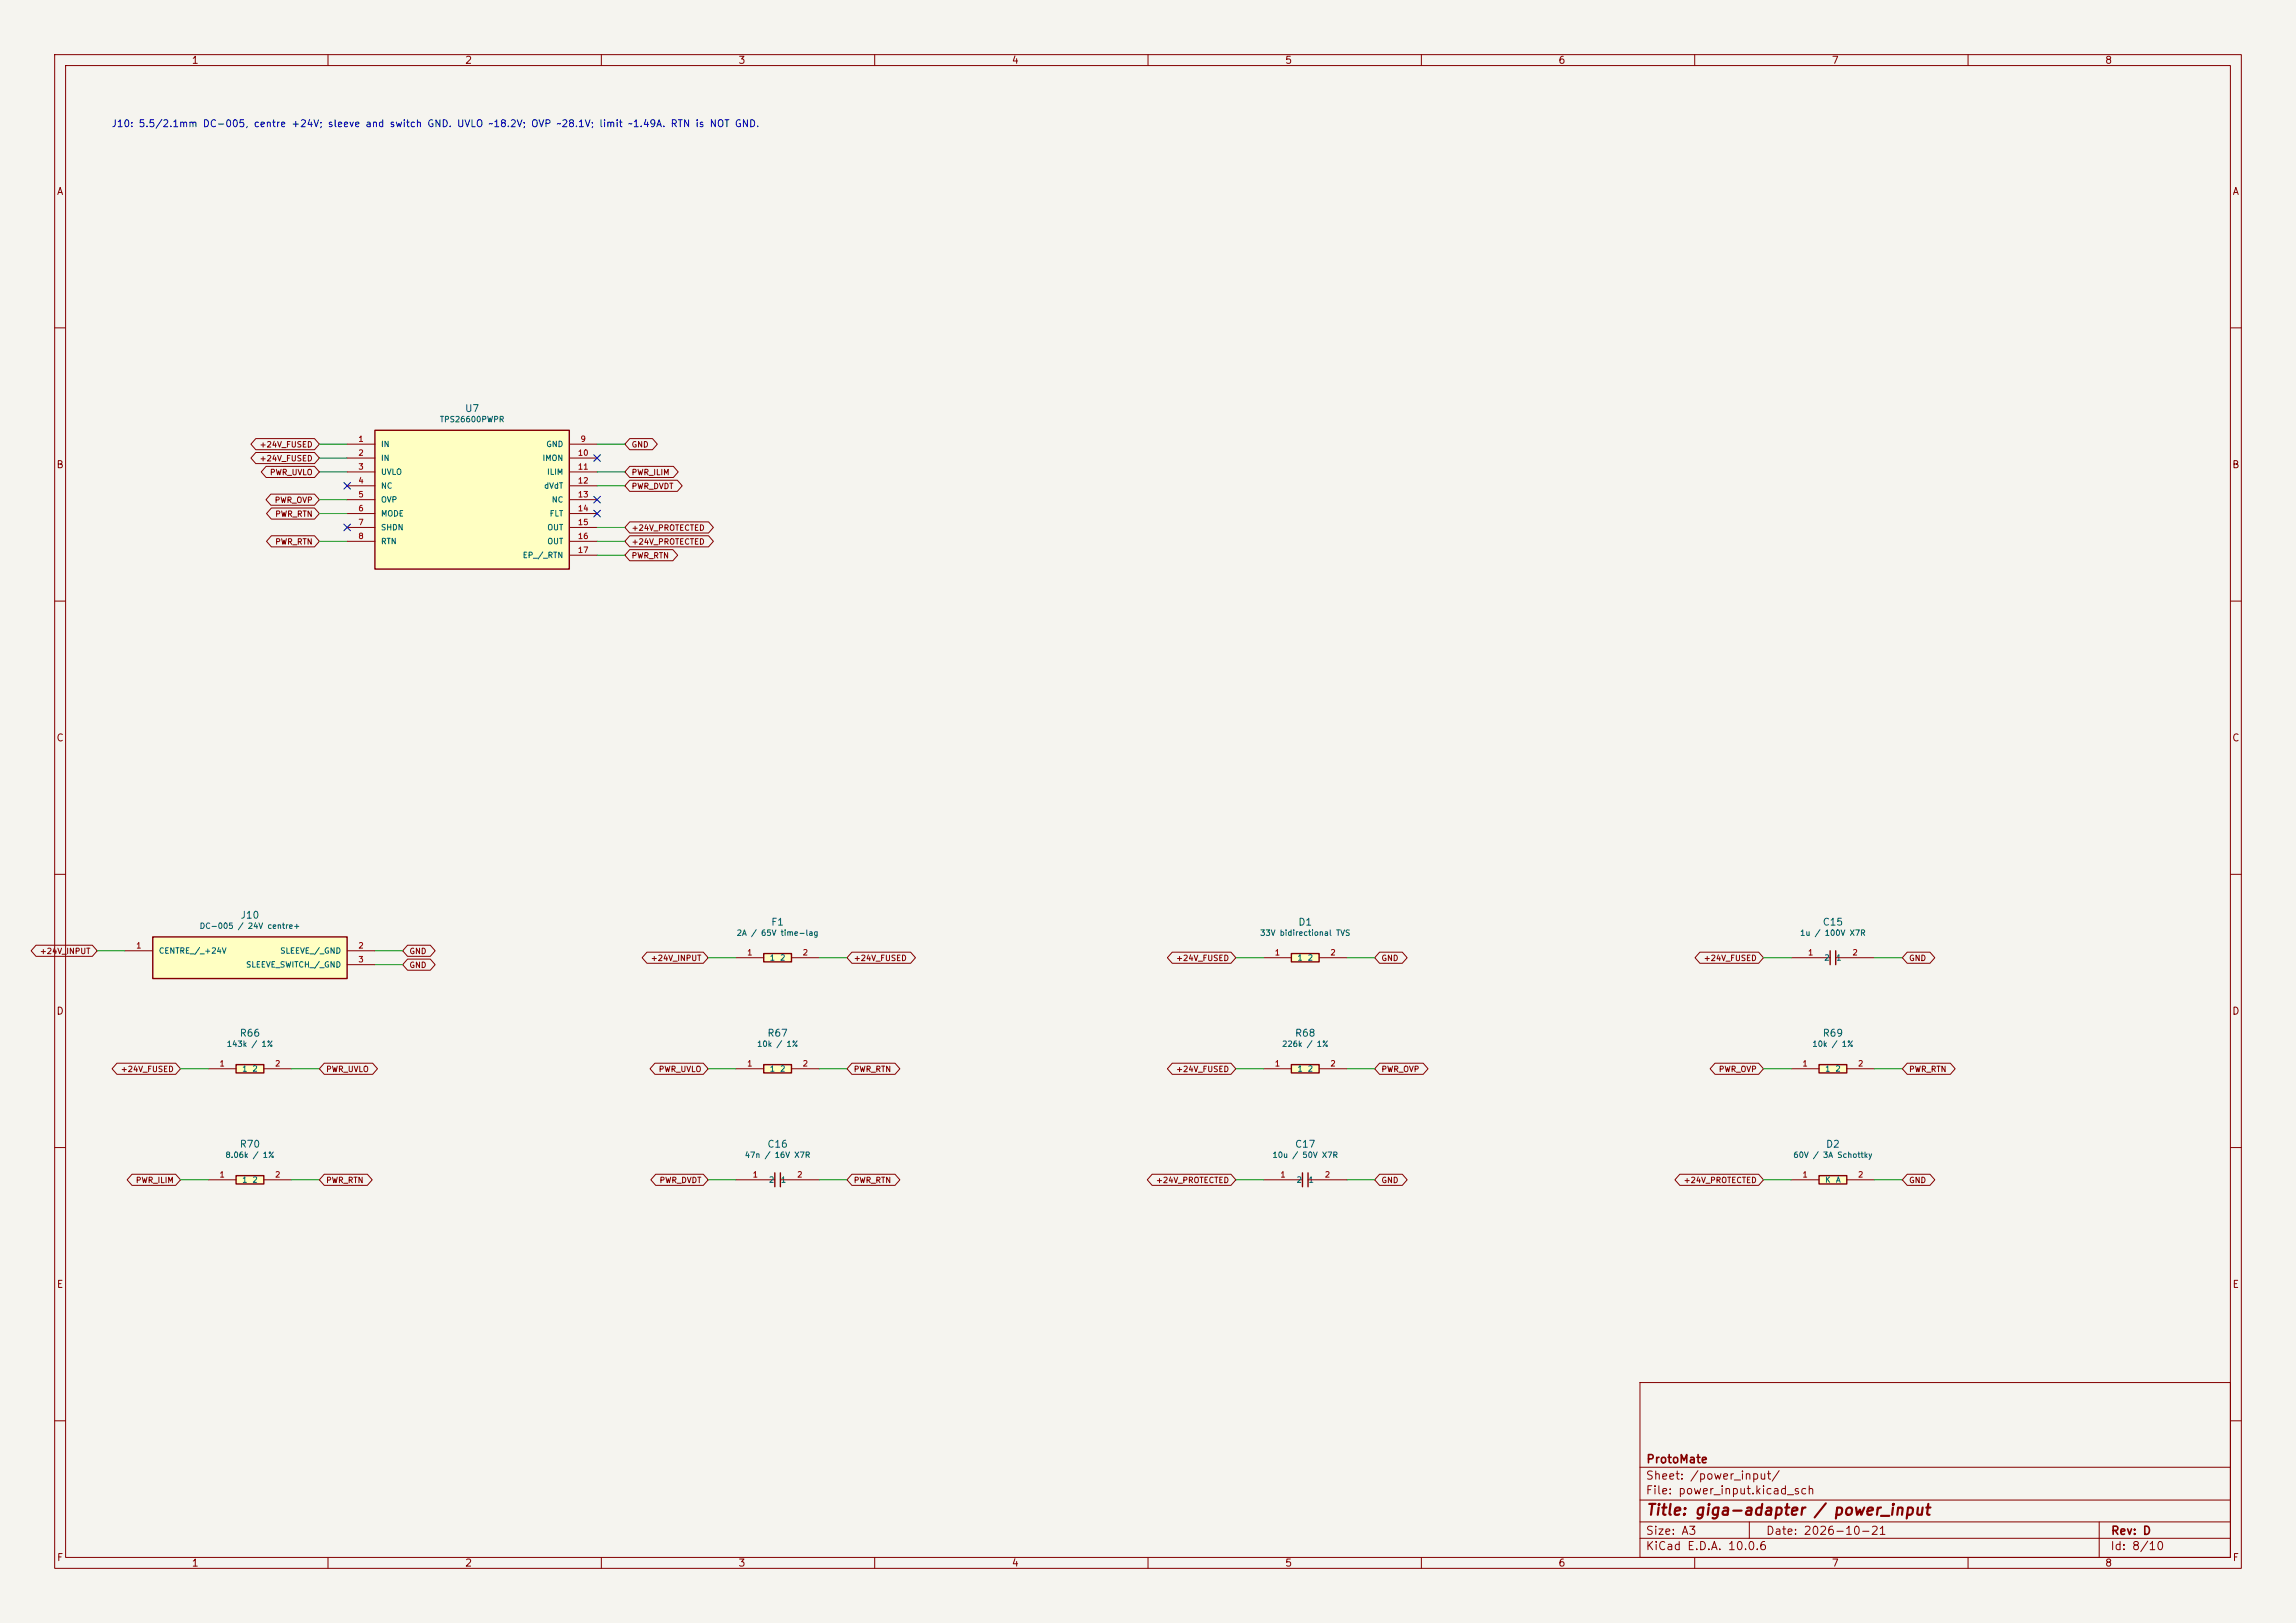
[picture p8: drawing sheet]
<svg xmlns="http://www.w3.org/2000/svg" width="420mm" height="297mm" viewBox="0 0 420 297" stroke-linecap="round" stroke-linejoin="round" font-family="sans-serif">
<defs><g id="words">
<text font-size="2" fill="#840000" x="301" y="277.8">Title: giga-adapter / power_input</text>
<g font-size="1.5" fill="#840000">
<text x="301" y="268.1">ProtoMate</text>
<text x="300.9" y="273.8">File: power_input.kicad_sch</text>
<text x="300.9" y="271.1">Sheet: /power_input/</text>
<text x="300.9" y="281.2">Size: A3</text>
<text x="322.9" y="281.2">Date: 2026-10-21</text>
<text x="386" y="281.2">Rev: D</text>
<text x="300.9" y="284">KiCad E.D.A. 10.0.6</text>
<text x="385.9" y="284">Id: 8/10</text>
</g>
<g font-size="1.3" fill="#840000">
<text x="35" y="12">1</text>
<text x="85" y="12">2</text>
<text x="135" y="12">3</text>
<text x="185" y="12">4</text>
<text x="235" y="12">5</text>
<text x="285" y="12">6</text>
<text x="335" y="12">7</text>
<text x="385" y="12">8</text>
<text x="10.3" y="36">A</text>
<text x="408.3" y="36">A</text>
<text x="10.2" y="86">B</text>
<text x="408.2" y="86">B</text>
<text x="10.2" y="136">C</text>
<text x="408.2" y="136">C</text>
<text x="10.2" y="186">D</text>
<text x="408.2" y="186">D</text>
<text x="10.3" y="236">E</text>
<text x="408.3" y="236">E</text>
<text x="10.3" y="286">F</text>
<text x="35" y="287">1</text>
<text x="85" y="287">2</text>
<text x="135" y="287">3</text>
<text x="185" y="287">4</text>
<text x="235" y="287">5</text>
<text x="285" y="287">6</text>
<text x="335" y="287">7</text>
<text x="385" y="287">8</text>
<text x="408.3" y="286">F</text>
</g>
<text font-size="1.3" fill="#0000c2" x="20.3" y="23.6">J10: 5.5/2.1mm DC-005, centre +24V; sleeve and switch GND. UVLO ~18.2V; OVP ~28.1V; limit ~1.49A. RTN is NOT GND.</text>
<g font-size="1.3" fill="#006464">
<text x="85" y="75.7">U7</text>
<text x="43.9" y="168.4">J10</text>
<text x="141" y="169.7">F1</text>
<text x="237.4" y="169.7">D1</text>
<text x="333.3" y="169.7">C15</text>
<text x="43.7" y="190">R66</text>
<text x="140.3" y="190">R67</text>
<text x="236.8" y="190">R68</text>
<text x="333.3" y="190">R69</text>
<text x="43.7" y="210.3">R70</text>
<text x="140.3" y="210.3">C16</text>
<text x="236.8" y="210.3">C17</text>
<text x="333.9" y="210.3">D2</text>
</g>
<g font-size="1" fill="#006464">
<text x="80.4" y="77.5">TPS26600PWPR</text>
<text x="69.6" y="82">IN</text>
<text x="99.8" y="82">GND</text>
<text x="69.6" y="84.6">IN</text>
<text x="69.6" y="87.1">UVLO</text>
<text x="69.6" y="89.7">NC</text>
<text x="99.1" y="84.6">IMON</text>
<text x="99.4" y="89.7">dVdT</text>
<text x="100" y="87.1">ILIM</text>
<text x="69.6" y="92.2">OVP</text>
<text x="69.6" y="94.7">MODE</text>
<text x="100.5" y="94.7">FLT</text>
<text x="100.8" y="92.2">NC</text>
<text x="69.6" y="97.3">SHDN</text>
<text x="69.6" y="99.8">RTN</text>
<text x="100" y="97.3">OUT</text>
<text x="100" y="99.8">OUT</text>
<text x="95.5" y="102.4">EP_/_RTN</text>
<text x="36.4" y="170.2">DC-005 / 24V centre+</text>
<text x="134.7" y="171.5">2A / 65V time-lag</text>
<text x="230.4" y="171.5">33V bidirectional TVS</text>
<text x="329.2" y="171.5">1u / 100V X7R</text>
<text x="29" y="174.8">CENTRE_/_+24V</text>
<text x="44.9" y="177.3">SLEEVE_SWITCH_/_GND</text>
<text x="51.2" y="174.8">SLEEVE_/_GND</text>
<text x="140.7" y="176">1</text>
<text x="142.6" y="176">2</text>
<text x="237.2" y="176">1</text>
<text x="239.1" y="176">2</text>
<text x="333.6" y="176">2</text>
<text x="335.8" y="176">1</text>
<text x="41.4" y="191.8">143k / 1%</text>
<text x="138.4" y="191.8">10k / 1%</text>
<text x="234.4" y="191.8">226k / 1%</text>
<text x="331.4" y="191.8">10k / 1%</text>
<text x="44.2" y="196.3">1</text>
<text x="46.1" y="196.3">2</text>
<text x="140.7" y="196.3">1</text>
<text x="142.6" y="196.3">2</text>
<text x="237.2" y="196.3">1</text>
<text x="239.1" y="196.3">2</text>
<text x="333.8" y="196.3">1</text>
<text x="335.6" y="196.3">2</text>
<text x="41.1" y="212.1">8.06k / 1%</text>
<text x="136.1" y="212.1">47n / 16V X7R</text>
<text x="232.7" y="212.1">10u / 50V X7R</text>
<text x="327.9" y="212.1">60V / 3A Schottky</text>
<text x="44.2" y="216.7">1</text>
<text x="46.1" y="216.7">2</text>
<text x="140.6" y="216.7">2</text>
<text x="142.7" y="216.7">1</text>
<text x="237.1" y="216.7">2</text>
<text x="239.3" y="216.7">1</text>
<text x="333.8" y="216.7">K</text>
<text x="335.7" y="216.7">A</text>
</g>
<g font-size="1" fill="#840000">
<text x="47.4" y="82.1">+24V_FUSED</text>
<text x="115.4" y="82.1">GND</text>
<text x="47.4" y="84.7">+24V_FUSED</text>
<text x="49.3" y="87.2">PWR_UVLO</text>
<text x="115.4" y="87.2">PWR_ILIM</text>
<text x="115.4" y="89.7">PWR_DVDT</text>
<text x="50.2" y="92.3">PWR_OVP</text>
<text x="50.3" y="94.8">PWR_RTN</text>
<text x="50.3" y="99.9">PWR_RTN</text>
<text x="115.4" y="97.4">+24V_PROTECTED</text>
<text x="115.4" y="99.9">+24V_PROTECTED</text>
<text x="115.4" y="102.4">PWR_RTN</text>
<text x="7.2" y="174.8">+24V_INPUT</text>
<text x="74.8" y="174.8">GND</text>
<text x="74.8" y="177.4">GND</text>
<text x="119" y="176.1">+24V_INPUT</text>
<text x="156.1" y="176.1">+24V_FUSED</text>
<text x="215" y="176.1">+24V_FUSED</text>
<text x="252.6" y="176.1">GND</text>
<text x="311.6" y="176.1">+24V_FUSED</text>
<text x="349.1" y="176.1">GND</text>
<text x="22" y="196.4">+24V_FUSED</text>
<text x="59.6" y="196.4">PWR_UVLO</text>
<text x="120.4" y="196.4">PWR_UVLO</text>
<text x="156.1" y="196.4">PWR_RTN</text>
<text x="215" y="196.4">+24V_FUSED</text>
<text x="252.6" y="196.4">PWR_OVP</text>
<text x="314.3" y="196.4">PWR_OVP</text>
<text x="349.1" y="196.4">PWR_RTN</text>
<text x="24.8" y="216.7">PWR_ILIM</text>
<text x="59.6" y="216.7">PWR_RTN</text>
<text x="120.6" y="216.7">PWR_DVDT</text>
<text x="156.1" y="216.7">PWR_RTN</text>
<text x="211.4" y="216.7">+24V_PROTECTED</text>
<text x="252.6" y="216.7">GND</text>
<text x="307.9" y="216.7">+24V_PROTECTED</text>
<text x="349.1" y="216.7">GND</text>
</g>
<g font-size="1" fill="#a90000">
<text x="65.5" y="81.1">1</text>
<text x="65.5" y="83.6">2</text>
<text x="105.6" y="83.6">10</text>
<text x="106.1" y="81.1">9</text>
<text x="65.5" y="86.2">3</text>
<text x="65.5" y="88.7">4</text>
<text x="105.6" y="86.2">11</text>
<text x="105.6" y="88.7">12</text>
<text x="65.5" y="91.3">5</text>
<text x="65.5" y="93.8">6</text>
<text x="105.6" y="91.3">13</text>
<text x="105.6" y="93.8">14</text>
<text x="65.5" y="96.3">7</text>
<text x="65.5" y="98.9">8</text>
<text x="105.6" y="96.3">15</text>
<text x="105.6" y="98.9">16</text>
<text x="105.6" y="101.4">17</text>
<text x="24.8" y="173.8">1</text>
<text x="65.5" y="173.8">2</text>
<text x="65.5" y="176.3">3</text>
<text x="136.6" y="175.1">1</text>
<text x="146.7" y="175.1">2</text>
<text x="233.1" y="175.1">1</text>
<text x="243.3" y="175.1">2</text>
<text x="330.6" y="175.1">1</text>
<text x="338.8" y="175.1">2</text>
<text x="40.1" y="195.4">1</text>
<text x="50.2" y="195.4">2</text>
<text x="136.6" y="195.4">1</text>
<text x="146.7" y="195.4">2</text>
<text x="233.1" y="195.4">1</text>
<text x="243.3" y="195.4">2</text>
<text x="329.6" y="195.4">1</text>
<text x="339.8" y="195.4">2</text>
<text x="40.1" y="215.7">1</text>
<text x="50.2" y="215.7">2</text>
<text x="137.6" y="215.7">1</text>
<text x="145.7" y="215.7">2</text>
<text x="234.1" y="215.7">1</text>
<text x="242.2" y="215.7">2</text>
<text x="329.6" y="215.7">1</text>
<text x="339.8" y="215.7">2</text>
</g>
</g></defs>
<path d="M0 0h420v297h-420z" fill="#f5f4ef" stroke="#f5f4ef" stroke-width=".18"/>
<g fill="none" stroke="#840000" stroke-width=".18">
<path d="M10 10h400v277h-400zM12 12h396v273h-396zM60 10v2M110 10v2M160 10v2M210 10v2M260 10v2M310 10v2M360 10v2M10 60h2M408 60h2M10 110h2"/>
<path d="M408 110h2M10 160h2M408 160h2M10 210h2M408 210h2M300 253h108v32h-108zM10 260h2M300 278.5h108M300 274.5h108M300 268.5h108M320 278.5v3M384 278.5v6.5"/>
<path d="M408 260h2M60 285v2M110 285v2M160 285v2M210 285v2M260 285v2M300 281.5h108M310 285v2M360 285v2"/>
</g>
<path d="M332.7 215.1h5.1v1.6h-5.1z" fill="#ffffc2"/>
<path d="M332.7 215.1h5.1v1.6h-5.1z" fill="none" stroke="#840000" stroke-width=".25"/>
<path d="M327.7 215.9h5M337.8 215.9h5.1" fill="none" stroke="#840000" stroke-width=".18"/>
<path d="M43.2 215.1h5.1v1.6h-5.1z" fill="#ffffc2"/>
<path d="M43.2 215.1h5.1v1.6h-5.1z" fill="none" stroke="#840000" stroke-width=".25"/>
<path d="M38.1 215.9h5.1M48.3 215.9h5" fill="none" stroke="#840000" stroke-width=".18"/>
<path d="M139.7 174.5h5.1v1.5h-5.1z" fill="#ffffc2"/>
<path d="M139.7 174.5h5.1v1.5h-5.1z" fill="none" stroke="#840000" stroke-width=".25"/>
<path d="M134.6 175.3h5.1M144.8 175.3h5.1" fill="none" stroke="#840000" stroke-width=".18"/>
<path d="M139.7 194.8h5.1v1.5h-5.1z" fill="#ffffc2"/>
<path d="M139.7 194.8h5.1v1.5h-5.1z" fill="none" stroke="#840000" stroke-width=".25"/>
<path d="M134.6 195.6h5.1M144.8 195.6h5.1" fill="none" stroke="#840000" stroke-width=".18"/>
<path d="M43.2 194.8h5.1v1.5h-5.1z" fill="#ffffc2"/>
<path d="M43.2 194.8h5.1v1.5h-5.1z" fill="none" stroke="#840000" stroke-width=".25"/>
<path d="M38.1 195.6h5.1M48.3 195.6h5" fill="none" stroke="#840000" stroke-width=".18"/>
<path d="M27.9 171.5h35.6v7.6h-35.6z" fill="#ffffc2"/>
<path d="M27.9 171.5h35.6v7.6h-35.6z" fill="none" stroke="#840000" stroke-width=".25"/>
<path d="M22.9 174h5M63.5 174h5.1M63.5 176.5h5.1" fill="none" stroke="#840000" stroke-width=".18"/>
<path d="M68.6 78.7h35.5v25.4h-35.5z" fill="#ffffc2"/>
<path d="M68.6 78.7h35.5v25.4h-35.5z" fill="none" stroke="#840000" stroke-width=".25"/>
<g fill="none" stroke="#840000" stroke-width=".18">
<path d="M63.5 81.3h5.1M63.5 83.8h5.1M63.5 86.4h5.1M63.5 88.9h5.1M63.5 91.4h5.1M63.5 94h5.1M63.5 96.5h5.1M63.5 99.1h5.1M104.1 81.3h5.1M104.1 83.8h5.1M104.1 86.4h5.1M104.1 88.9h5.1"/>
<path d="M104.1 91.4h5.1M104.1 94h5.1M104.1 96.5h5.1M104.1 99.1h5.1M104.1 101.6h5.1"/>
</g>
<path d="M236.2 174.5h5.1v1.5h-5.1z" fill="#ffffc2"/>
<path d="M236.2 174.5h5.1v1.5h-5.1z" fill="none" stroke="#840000" stroke-width=".25"/>
<path d="M231.1 175.3h5.1M241.3 175.3h5.1" fill="none" stroke="#840000" stroke-width=".18"/>
<path d="M236.2 194.8h5.1v1.5h-5.1z" fill="#ffffc2"/>
<path d="M236.2 194.8h5.1v1.5h-5.1zM141.7 214.6v2.6M142.7 214.6v2.6" fill="none" stroke="#840000" stroke-width=".25"/>
<path d="M231.1 195.6h5.1M241.3 195.6h5.1M134.6 215.9h7.1M142.7 215.9h7.2" fill="none" stroke="#840000" stroke-width=".18"/>
<path d="M332.7 194.8h5.1v1.5h-5.1z" fill="#ffffc2"/>
<path d="M334.8 174v2.5M335.8 174v2.5M332.7 194.8h5.1v1.5h-5.1zM238.3 214.6v2.6M239.3 214.6v2.6" fill="none" stroke="#840000" stroke-width=".25"/>
<g fill="none" stroke="#840000" stroke-width=".18">
<path d="M46.8 80.3h10.7l.9 1-.9 1h-10.7l-.9-1zM46.8 82.8h10.7l.9 1-.9 1h-10.7l-.9-1zM48.7 85.3h8.8l.9 1.1-.9 1h-8.8l-.9-1zM49.5 90.4h8l.9 1-.9 1.1h-8l-.8-1.1zM49.6 98h7.9l.9 1.1-.9 1h-7.9l-.8-1zM49.6 93h7.9l.9 1-.9 1h-7.9l-.8-1zM115.2 80.3h4.2l.8 1-.8 1h-4.2l-.9-1zM115.2 85.3h8l.9 1.1-.9 1h-8l-.9-1zM115.2 87.9h8.7l.9 1-.9 1h-8.7l-.9-1zM115.2 95.5h14.4l.9 1-.9 1h-14.4l-.9-1zM115.2 98h14.4l.9 1.1-.9 1h-14.4l-.9-1zM115.2 100.6h7.9l.9 1-.9 1h-7.9l-.9-1z"/>
<path d="M6.6 173h10.3l.9 1-.9 1h-10.3l-.9-1zM74.5 173h4.2l.9 1-.9 1h-4.2l-.8-1zM74.5 175.5h4.2l.9 1-.9 1h-4.2l-.8-1zM118.3 174.2h10.4l.8 1.1-.8 1h-10.4l-.8-1zM155.8 174.2h10.8l.9 1.1-.9 1h-10.8l-.9-1zM214.4 174.2h10.8l.9 1.1-.9 1h-10.8l-.9-1zM252.3 174.2h4.2l.9 1.1-.9 1h-4.2l-.8-1zM310.9 174.2h10.8l.9 1.1-.9 1h-10.8l-.8-1zM327.7 175.3h7.1M335.8 175.3h7.1M348.9 174.2h4.1l.9 1.1-.9 1h-4.1l-.9-1zM21.4 194.6h10.7l.9 1-.9 1h-10.7l-.9-1z"/>
<path d="M59.3 194.6h8.9l.9 1-.9 1h-8.9l-.9-1zM119.8 194.6h8.9l.8 1-.8 1h-8.9l-.9-1zM155.8 194.6h7.9l.9 1-.9 1h-7.9l-.9-1zM214.4 194.6h10.8l.9 1-.9 1h-10.8l-.9-1zM252.3 194.6h8l.9 1-.9 1h-8l-.8-1zM313.7 194.6h8l.9 1-.9 1h-8l-.9-1zM327.7 195.6h5M337.8 195.6h5.1M348.9 194.6h7.9l.8 1-.8 1h-7.9l-.9-1zM24.1 214.9h8l.9 1-.9 1h-8l-.8-1zM59.3 214.9h7.9l.9 1-.9 1h-7.9l-.9-1zM119.9 214.9h8.8l.8 1-.8 1h-8.8l-.8-1z"/>
<path d="M155.8 214.9h7.9l.9 1-.9 1h-7.9l-.9-1zM210.8 214.9h14.4l.9 1-.9 1h-14.4l-.9-1zM231.1 215.9h7.2M239.3 215.9h7.1M252.3 214.9h4.2l.9 1-.9 1h-4.2l-.8-1zM307.3 214.9h14.4l.9 1-.9 1h-14.4l-.9-1zM348.9 214.9h4.1l.9 1-.9 1h-4.1l-.9-1z"/>
</g>
<g fill="none" stroke="#009600" stroke-width=".18">
<path d="M58.4 94h5.1M58.4 83.8h5.1M58.4 81.3h5.1M58.4 91.4h5.1M58.4 86.4h5.1M58.4 99.1h5.1M109.2 81.3h5.1M109.2 86.4h5.1M109.2 99.1h5.1M109.2 96.5h5.1M109.2 88.9h5.1M109.2 101.6h5.1"/>
<path d="M17.8 174h5.1M68.6 176.5h5.1M68.6 174h5.1M129.5 175.3h5.1M149.9 175.3h5M226.1 175.3h5M246.4 175.3h5.1M322.6 175.3h5.1M342.9 175.3h5.1M33 195.6h5.1M53.3 195.6h5.1M129.5 195.6h5.1"/>
<path d="M149.9 195.6h5M226.1 195.6h5M246.4 195.6h5.1M322.6 195.6h5.1M342.9 195.6h5.1M33 215.9h5.1M53.3 215.9h5.1M129.5 215.9h5.1M149.9 215.9h5M226.1 215.9h5M246.4 215.9h5.1M322.6 215.9h5.1"/>
<path d="M342.9 215.9h5.1"/>
</g>
<path d="M62.9 88.3l1.2 1.2M62.9 95.9l1.2 1.2M64.1 88.3l-1.2 1.2M64.1 95.9l-1.2 1.2M108.6 90.8l1.2 1.2M108.6 93.4l1.2 1.2M108.6 83.2l1.2 1.2M109.8 90.8l-1.2 1.2M109.8 93.4l-1.2 1.2M109.8 83.2l-1.2 1.2" fill="none" stroke="#000084" stroke-width=".18"/>
<use href="#words"/>
</svg>
